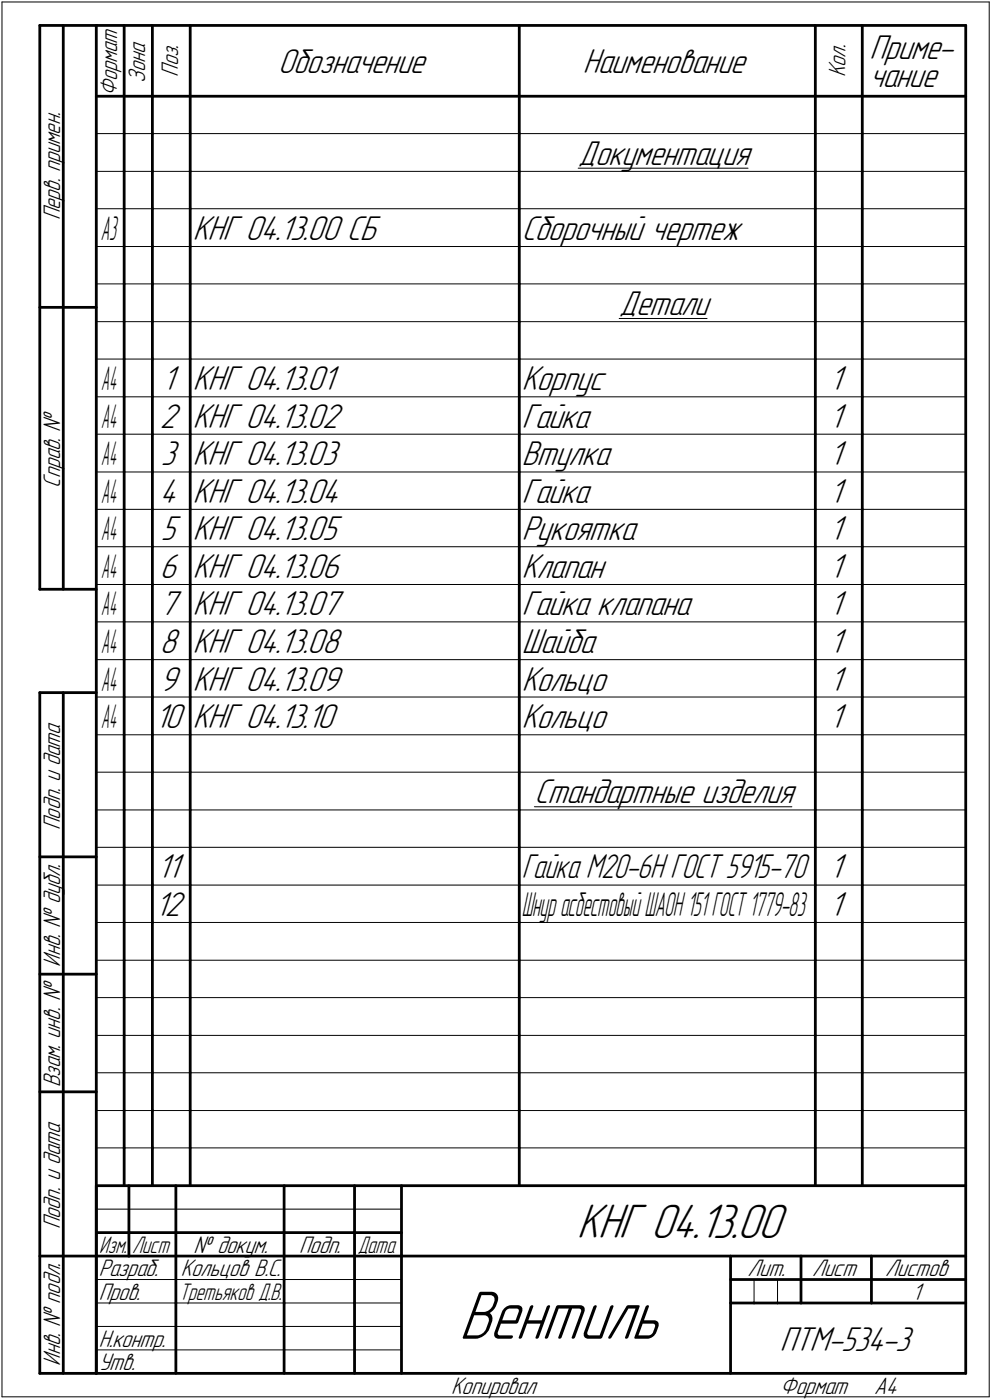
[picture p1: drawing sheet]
<svg xmlns="http://www.w3.org/2000/svg" width="211mm" height="298mm" viewBox="0 0 211 298" stroke-linecap="round" stroke-linejoin="round" font-family="sans-serif">
<defs><g id="words">
<text font-size="15.6" x="97.6" y="285.1">Вентиль</text>
<text font-size="10.9" x="122.7" y="263.5">КНГ 04.13.00</text>
<g font-size="7.8">
<text x="59.2" y="15.5">Обозначение</text>
<text x="124" y="15.5">Наименование</text>
<text x="185" y="12.6">Приме-</text>
<text x="185" y="18.5">чание</text>
<text x="123" y="35">Документация</text>
<text x="41" y="51">КНГ 04.13.00 СБ</text>
<text x="111" y="51">Сборочный чертеж</text>
<text x="131.8" y="67">Детали</text>
<text x="34.5" y="83">1</text>
<text x="41" y="83">КНГ 04.13.01</text>
<text x="111" y="83">Корпус</text>
<text x="176.5" y="83">1</text>
<text x="34" y="91">2</text>
<text x="41" y="91">КНГ 04.13.02</text>
<text x="111" y="91">Гайка</text>
<text x="176.5" y="91">1</text>
<text x="34.2" y="99">3</text>
<text x="41" y="99">КНГ 04.13.03</text>
<text x="111" y="99">Втулка</text>
<text x="176.5" y="99">1</text>
<text x="34" y="107">4</text>
<text x="41" y="107">КНГ 04.13.04</text>
<text x="111" y="107">Гайка</text>
<text x="176.5" y="107">1</text>
<text x="34.2" y="115">5</text>
<text x="41" y="115">КНГ 04.13.05</text>
<text x="111" y="115">Рукоятка</text>
<text x="176.5" y="115">1</text>
<text x="34" y="123">6</text>
<text x="41" y="123">КНГ 04.13.06</text>
<text x="111" y="123">Клапан</text>
<text x="176.5" y="123">1</text>
<text x="34" y="131">7</text>
<text x="41" y="131">КНГ 04.13.07</text>
<text x="111" y="131">Гайка клапана</text>
<text x="176.5" y="131">1</text>
<text x="34" y="139">8</text>
<text x="41" y="139">КНГ 04.13.08</text>
<text x="111" y="139">Шайба</text>
<text x="176.5" y="139">1</text>
<text x="34" y="147">9</text>
<text x="41" y="147">КНГ 04.13.09</text>
<text x="111" y="147">Кольцо</text>
<text x="176.5" y="147">1</text>
<text x="33" y="155">10</text>
<text x="41" y="155">КНГ 04.13.10</text>
<text x="111" y="155">Кольцо</text>
<text x="176.5" y="155">1</text>
<text x="113.7" y="171">Стандартные изделия</text>
<text x="33.5" y="187">11</text>
<text x="176.5" y="187">1</text>
<text x="33" y="195">12</text>
<text x="176.5" y="195">1</text>
<text x="165.9" y="287.7">ПТМ-534-3</text>
</g>
<text font-size="7.6" x="111" y="187">Гайка М20-6H ГОСТ 5915-70</text>
<text font-size="7.5" x="111" y="195">ШнурасбестовыйШАОН151ГОСТ1779-83</text>
<g font-size="7.4">
<text x="21.5" y="51">А3</text>
<text x="21.5" y="83">А4</text>
<text x="21.5" y="91">А4</text>
<text x="21.5" y="99">А4</text>
<text x="21.5" y="107">А4</text>
<text x="21.5" y="115">А4</text>
<text x="21.5" y="123">А4</text>
<text x="21.5" y="131">А4</text>
<text x="21.5" y="139">А4</text>
<text x="21.5" y="147">А4</text>
<text x="21.5" y="155">А4</text>
</g>
<g font-size="5.4">
<text x="30.9" y="17.7" transform="rotate(-90 30.9 17.7)">Зона</text>
<text x="37.9" y="16.4" transform="rotate(-90 37.9 16.4)">Поз.</text>
<text x="179.9" y="16.4" transform="rotate(-90 179.9 16.4)">Кол.</text>
<text x="24.9" y="20.5" transform="rotate(-90 24.9 20.5)">Формат</text>
<text x="12.8" y="46.9" transform="rotate(-90 12.8 46.9)">Перв. примен.</text>
<text x="12.8" y="103.8" transform="rotate(-90 12.8 103.8)">Справ. №</text>
<text x="12.8" y="176.7" transform="rotate(-90 12.8 176.7)">Подп. и дата</text>
<text x="12.8" y="205.8" transform="rotate(-90 12.8 205.8)">Инв. № дубл.</text>
<text x="12.8" y="231.6" transform="rotate(-90 12.8 231.6)">Взам. инв. №</text>
<text x="12.8" y="261.7" transform="rotate(-90 12.8 261.7)">Подп. и дата</text>
<text x="41.2" y="266.8">№ докум.</text>
<text x="63.6" y="266.8">Подп.</text>
<text x="21" y="271.8">Разраб.</text>
<text x="38.4" y="271.8">Кольцов В.С.</text>
<text x="159.1" y="271.8">Лит.</text>
<text x="172.8" y="271.8">Лист</text>
<text x="188.3" y="271.8">Листов</text>
<text x="21" y="276.8">Пров.</text>
<text x="194.1" y="276.8">1</text>
<text x="21" y="286.8">Н.контр.</text>
<text x="12.8" y="290.8" transform="rotate(-90 12.8 290.8)">Инв. № подл.</text>
<text x="21" y="291.8">Утв.</text>
<text x="96" y="296.8">Копировал</text>
<text x="166" y="296.8">Формат</text>
<text x="186" y="296.8">A4</text>
</g>
<g font-size="5.3">
<text x="21.1" y="266.8">Изм.</text>
<text x="28.1" y="266.8">Лист</text>
<text x="76.1" y="266.8">Дата</text>
<text x="38.1" y="276.8">Третьяков Д.В.</text>
</g>
</g></defs>
<g fill="none" stroke="#000" stroke-width=".21">
<path d="M.4 .4h210.1zM.4 .4v297zM210.5 .4v297zM20.5 28.4h5.9zM20.5 36.5h5.9zM26.4 28.4h6zM26.4 36.5h6zM32.4 28.4h8.1zM32.4 36.5h8.1zM40.5 28.4h70zM40.5 36.5h70zM110.5 28.4h63z"/>
<path d="M110.5 36.5h63zM123 35.8h36.2zM173.5 28.4h10zM173.5 36.5h10zM183.5 28.4h22zM183.5 36.5h22zM20.5 44.4h5.9zM20.5 52.5h5.9zM26.4 44.4h6zM26.4 52.5h6zM32.4 44.4h8.1zM32.4 52.5h8.1z"/>
<path d="M40.5 44.4h70zM40.5 52.5h70zM110.5 44.4h63zM110.5 52.5h63zM173.5 44.4h10zM173.5 52.5h10zM183.5 44.4h22zM183.5 52.5h22zM20.5 60.5h5.9zM20.5 68.5h5.9zM20.5 76.5h5.9zM26.4 60.5h6z"/>
<path d="M26.4 68.5h6zM26.4 76.5h6zM32.4 60.5h8.1zM32.4 68.5h8.1zM32.4 76.5h8.1zM40.5 60.5h70zM40.5 68.5h70zM40.5 76.5h70zM110.5 60.5h63zM110.5 68.5h63zM110.5 76.5h63zM131.7 67.8h18.8z"/>
<path d="M173.5 60.5h10zM173.5 68.5h10zM173.5 76.5h10zM183.5 60.5h22zM183.5 68.5h22zM183.5 76.5h22zM20.5 84.5h5.9zM20.5 92.5h5.9zM26.4 84.5h6zM26.4 92.5h6zM32.4 84.5h8.1zM32.4 92.5h8.1z"/>
<path d="M40.5 84.5h70zM40.5 92.5h70zM110.5 84.5h63zM110.5 92.5h63zM173.5 84.5h10zM173.5 92.5h10zM183.5 84.5h22zM183.5 92.5h22zM20.5 100.5h5.9zM20.5 108.5h5.9zM20.5 116.4h5.9zM26.4 100.5h6z"/>
<path d="M26.4 108.5h6zM26.4 116.4h6zM32.4 100.5h8.1zM32.4 108.5h8.1zM32.4 116.4h8.1zM40.5 100.5h70zM40.5 108.5h70zM40.5 116.4h70zM110.5 100.5h63zM110.5 108.5h63zM110.5 116.4h63zM173.5 100.5h10z"/>
<path d="M173.5 108.5h10zM173.5 116.4h10zM183.5 100.5h22zM183.5 108.5h22zM183.5 116.4h22zM20.5 124.5h5.9zM20.5 132.4h5.9zM26.4 124.5h6zM26.4 132.4h6zM32.4 124.5h8.1zM32.4 132.4h8.1zM40.5 124.5h70z"/>
<path d="M40.5 132.4h70zM110.5 124.5h63zM110.5 132.4h63zM173.5 124.5h10zM173.5 132.4h10zM183.5 124.5h22zM183.5 132.4h22zM20.5 140.5h5.9zM20.5 148.4h5.9zM20.5 156.5h5.9zM26.4 140.5h6zM26.4 148.4h6z"/>
<path d="M26.4 156.5h6zM32.4 140.5h8.1zM32.4 148.4h8.1zM32.4 156.5h8.1zM40.5 140.5h70zM40.5 148.4h70zM40.5 156.5h70zM110.5 140.5h63zM110.5 148.4h63zM110.5 156.5h63zM173.5 140.5h10zM173.5 148.4h10z"/>
<path d="M173.5 156.5h10zM183.5 140.5h22zM183.5 148.4h22zM183.5 156.5h22zM20.5 164.4h5.9zM20.5 172.5h5.9zM26.4 164.4h6zM26.4 172.5h6zM32.4 164.4h8.1zM32.4 172.5h8.1zM40.5 164.4h70zM40.5 172.5h70z"/>
<path d="M110.5 164.4h63zM110.5 172.5h63zM113.7 171.8h54.8zM173.5 164.4h10zM173.5 172.5h10zM183.5 164.4h22zM183.5 172.5h22zM20.5 180.4h5.9zM20.5 188.5h5.9zM20.5 196.4h5.9zM26.4 180.4h6zM26.4 188.5h6z"/>
<path d="M26.4 196.4h6zM32.4 180.4h8.1zM32.4 188.5h8.1zM32.4 196.4h8.1zM40.5 180.4h70zM40.5 188.5h70zM40.5 196.4h70zM110.5 180.4h63zM110.5 188.5h63zM110.5 196.4h63zM173.5 180.4h10zM173.5 188.5h10z"/>
<path d="M173.5 196.4h10zM183.5 180.4h22zM183.5 188.5h22zM183.5 196.4h22zM20.5 204.5h5.9zM20.5 212.4h5.9zM26.4 204.5h6zM26.4 212.4h6zM32.4 204.5h8.1zM32.4 212.4h8.1zM40.5 204.5h70zM40.5 212.4h70z"/>
<path d="M110.5 204.5h63zM110.5 212.4h63zM173.5 204.5h10zM173.5 212.4h10zM183.5 204.5h22zM183.5 212.4h22zM20.5 220.5h5.9zM20.5 228.4h5.9zM20.5 236.5h5.9zM26.4 220.5h6zM26.4 228.4h6zM26.4 236.5h6z"/>
<path d="M32.4 220.5h8.1zM32.4 228.4h8.1zM32.4 236.5h8.1zM40.5 220.5h70zM40.5 228.4h70zM40.5 236.5h70zM110.5 220.5h63zM110.5 228.4h63zM110.5 236.5h63zM173.5 220.5h10zM173.5 228.4h10zM173.5 236.5h10z"/>
<path d="M183.5 220.5h22zM183.5 228.4h22zM183.5 236.5h22zM20.5 257.5h64.9zM20.5 244.4h5.9zM26.4 244.4h6zM32.4 244.4h8.1zM40.5 244.4h70zM110.5 244.4h63zM173.5 244.4h10zM183.5 244.4h22zM20.5 272.5h16.9z"/>
<path d="M20.5 277.5h16.9zM37.4 272.5h23.1zM37.4 277.5h23.1zM60.5 272.5h14.9zM60.5 277.5h14.9zM75.4 272.5h10zM75.4 277.5h10zM160.4 272.5v5zM165.4 272.5v5zM.4 297.4h210.1zM20.5 282.4h64.9zM20.5 287.4h64.9z"/>
</g>
<g fill="none" stroke="#000" stroke-width=".59">
<path d="M8.5 5.4v120.1zM8.5 5.4h12zM13.5 5.4v120.1zM20.5 5.4h185zM20.5 5.4v287zM26.4 5.4v15.1zM32.4 5.4v15.1zM40.5 5.4v15.1zM110.5 5.4v15.1zM173.5 5.4v15.1zM183.5 5.4v15.1zM205.5 5.4v287z"/>
<path d="M20.5 20.5h185zM26.4 20.5v7.9zM26.4 28.4v8.1zM26.4 36.5v7.9zM32.4 20.5v7.9zM32.4 28.4v8.1zM32.4 36.5v7.9zM40.5 20.5v7.9zM40.5 28.4v8.1zM40.5 36.5v7.9zM110.5 20.5v7.9zM110.5 28.4v8.1z"/>
<path d="M110.5 36.5v7.9zM173.5 20.5v7.9zM173.5 28.4v8.1zM173.5 36.5v7.9zM183.5 20.5v7.9zM183.5 28.4v8.1zM183.5 36.5v7.9zM26.4 44.4v8.1zM26.4 52.5v8zM32.4 44.4v8.1zM32.4 52.5v8zM40.5 44.4v8.1z"/>
<path d="M40.5 52.5v8zM110.5 44.4v8.1zM110.5 52.5v8zM173.5 44.4v8.1zM173.5 52.5v8zM183.5 44.4v8.1zM183.5 52.5v8zM8.5 65.4h12zM26.4 60.5v8zM26.4 68.5v8zM26.4 76.5v8zM32.4 60.5v8z"/>
<path d="M32.4 68.5v8zM32.4 76.5v8zM40.5 60.5v8zM40.5 68.5v8zM40.5 76.5v8zM110.5 60.5v8zM110.5 68.5v8zM110.5 76.5v8zM173.5 60.5v8zM173.5 68.5v8zM173.5 76.5v8zM183.5 60.5v8z"/>
<path d="M183.5 68.5v8zM183.5 76.5v8zM26.4 84.5v8zM26.4 92.5v8zM32.4 84.5v8zM32.4 92.5v8zM40.5 84.5v8zM40.5 92.5v8zM110.5 84.5v8zM110.5 92.5v8zM173.5 84.5v8zM173.5 92.5v8z"/>
<path d="M183.5 84.5v8zM183.5 92.5v8zM26.4 100.5v8zM26.4 108.5v7.9zM26.4 116.4v8.1zM32.4 100.5v8zM32.4 108.5v7.9zM32.4 116.4v8.1zM40.5 100.5v8zM40.5 108.5v7.9zM40.5 116.4v8.1zM110.5 100.5v8z"/>
<path d="M110.5 108.5v7.9zM110.5 116.4v8.1zM173.5 100.5v8zM173.5 108.5v7.9zM173.5 116.4v8.1zM183.5 100.5v8zM183.5 108.5v7.9zM183.5 116.4v8.1zM8.5 125.5h12zM26.4 124.5v7.9zM26.4 132.4v8.1zM32.4 124.5v7.9z"/>
<path d="M32.4 132.4v8.1zM40.5 124.5v7.9zM40.5 132.4v8.1zM110.5 124.5v7.9zM110.5 132.4v8.1zM173.5 124.5v7.9zM173.5 132.4v8.1zM183.5 124.5v7.9zM183.5 132.4v8.1zM8.5 147.5v144.9zM8.5 147.5h12zM13.5 147.5v144.9z"/>
<path d="M26.4 140.5v7.9zM26.4 148.4v8.1zM26.4 156.5v7.9zM32.4 140.5v7.9zM32.4 148.4v8.1zM32.4 156.5v7.9zM40.5 140.5v7.9zM40.5 148.4v8.1zM40.5 156.5v7.9zM110.5 140.5v7.9zM110.5 148.4v8.1zM110.5 156.5v7.9z"/>
<path d="M173.5 140.5v7.9zM173.5 148.4v8.1zM173.5 156.5v7.9zM183.5 140.5v7.9zM183.5 148.4v8.1zM183.5 156.5v7.9zM26.4 164.4v8.1zM26.4 172.5v7.9zM32.4 164.4v8.1zM32.4 172.5v7.9zM40.5 164.4v8.1zM40.5 172.5v7.9z"/>
<path d="M110.5 164.4v8.1zM110.5 172.5v7.9zM173.5 164.4v8.1zM173.5 172.5v7.9zM183.5 164.4v8.1zM183.5 172.5v7.9zM8.5 182.5h12zM26.4 180.4v8.1zM26.4 188.5v7.9zM26.4 196.4v8.1zM32.4 180.4v8.1zM32.4 188.5v7.9z"/>
<path d="M32.4 196.4v8.1zM40.5 180.4v8.1zM40.5 188.5v7.9zM40.5 196.4v8.1zM110.5 180.4v8.1zM110.5 188.5v7.9zM110.5 196.4v8.1zM173.5 180.4v8.1zM173.5 188.5v7.9zM173.5 196.4v8.1zM183.5 180.4v8.1zM183.5 188.5v7.9z"/>
<path d="M183.5 196.4v8.1zM8.5 207.4h12zM26.4 204.5v7.9zM26.4 212.4v8.1zM32.4 204.5v7.9zM32.4 212.4v8.1zM40.5 204.5v7.9zM40.5 212.4v8.1zM110.5 204.5v7.9zM110.5 212.4v8.1zM173.5 204.5v7.9zM173.5 212.4v8.1z"/>
<path d="M183.5 204.5v7.9zM183.5 212.4v8.1zM8.5 232.5h12zM26.4 220.5v7.9zM26.4 228.4v8.1zM26.4 236.5v7.9zM32.4 220.5v7.9zM32.4 228.4v8.1zM32.4 236.5v7.9zM40.5 220.5v7.9zM40.5 228.4v8.1zM40.5 236.5v7.9z"/>
<path d="M110.5 220.5v7.9zM110.5 228.4v8.1zM110.5 236.5v7.9zM173.5 220.5v7.9zM173.5 228.4v8.1zM173.5 236.5v7.9zM183.5 220.5v7.9zM183.5 228.4v8.1zM183.5 236.5v7.9zM20.5 252.5h185zM20.5 252.5v39.9zM26.4 244.4v8.1z"/>
<path d="M27.4 252.5v15zM32.4 244.4v8.1zM37.4 252.5v25zM40.5 244.4v8.1zM60.5 252.5v25zM75.4 252.5v25zM85.4 252.5v39.9zM110.5 244.4v8.1zM173.5 244.4v8.1zM183.5 244.4v8.1zM8.5 267.5h12zM20.5 262.5h6.9z"/>
<path d="M20.5 267.5h6.9zM27.4 262.5h10zM27.4 267.5h10zM37.4 277.5v14.9zM37.4 262.5h23.1zM37.4 267.5h23.1zM60.5 277.5v14.9zM60.5 262.5h14.9zM60.5 267.5h14.9zM75.4 277.5v14.9zM75.4 262.5h10zM75.4 267.5h10z"/>
<path d="M85.4 267.5h120.1zM155.4 267.5v24.9zM155.4 272.5h15zM155.4 277.5h5zM160.4 277.5h5zM165.4 277.5h5zM170.4 267.5v10zM170.4 272.5h35.1zM170.4 277.5h15zM185.4 267.5v10zM185.4 277.5h20.1zM8.5 292.4h12z"/>
<path d="M20.5 292.4h185z"/>
</g>
<use href="#words"/>
</svg>
